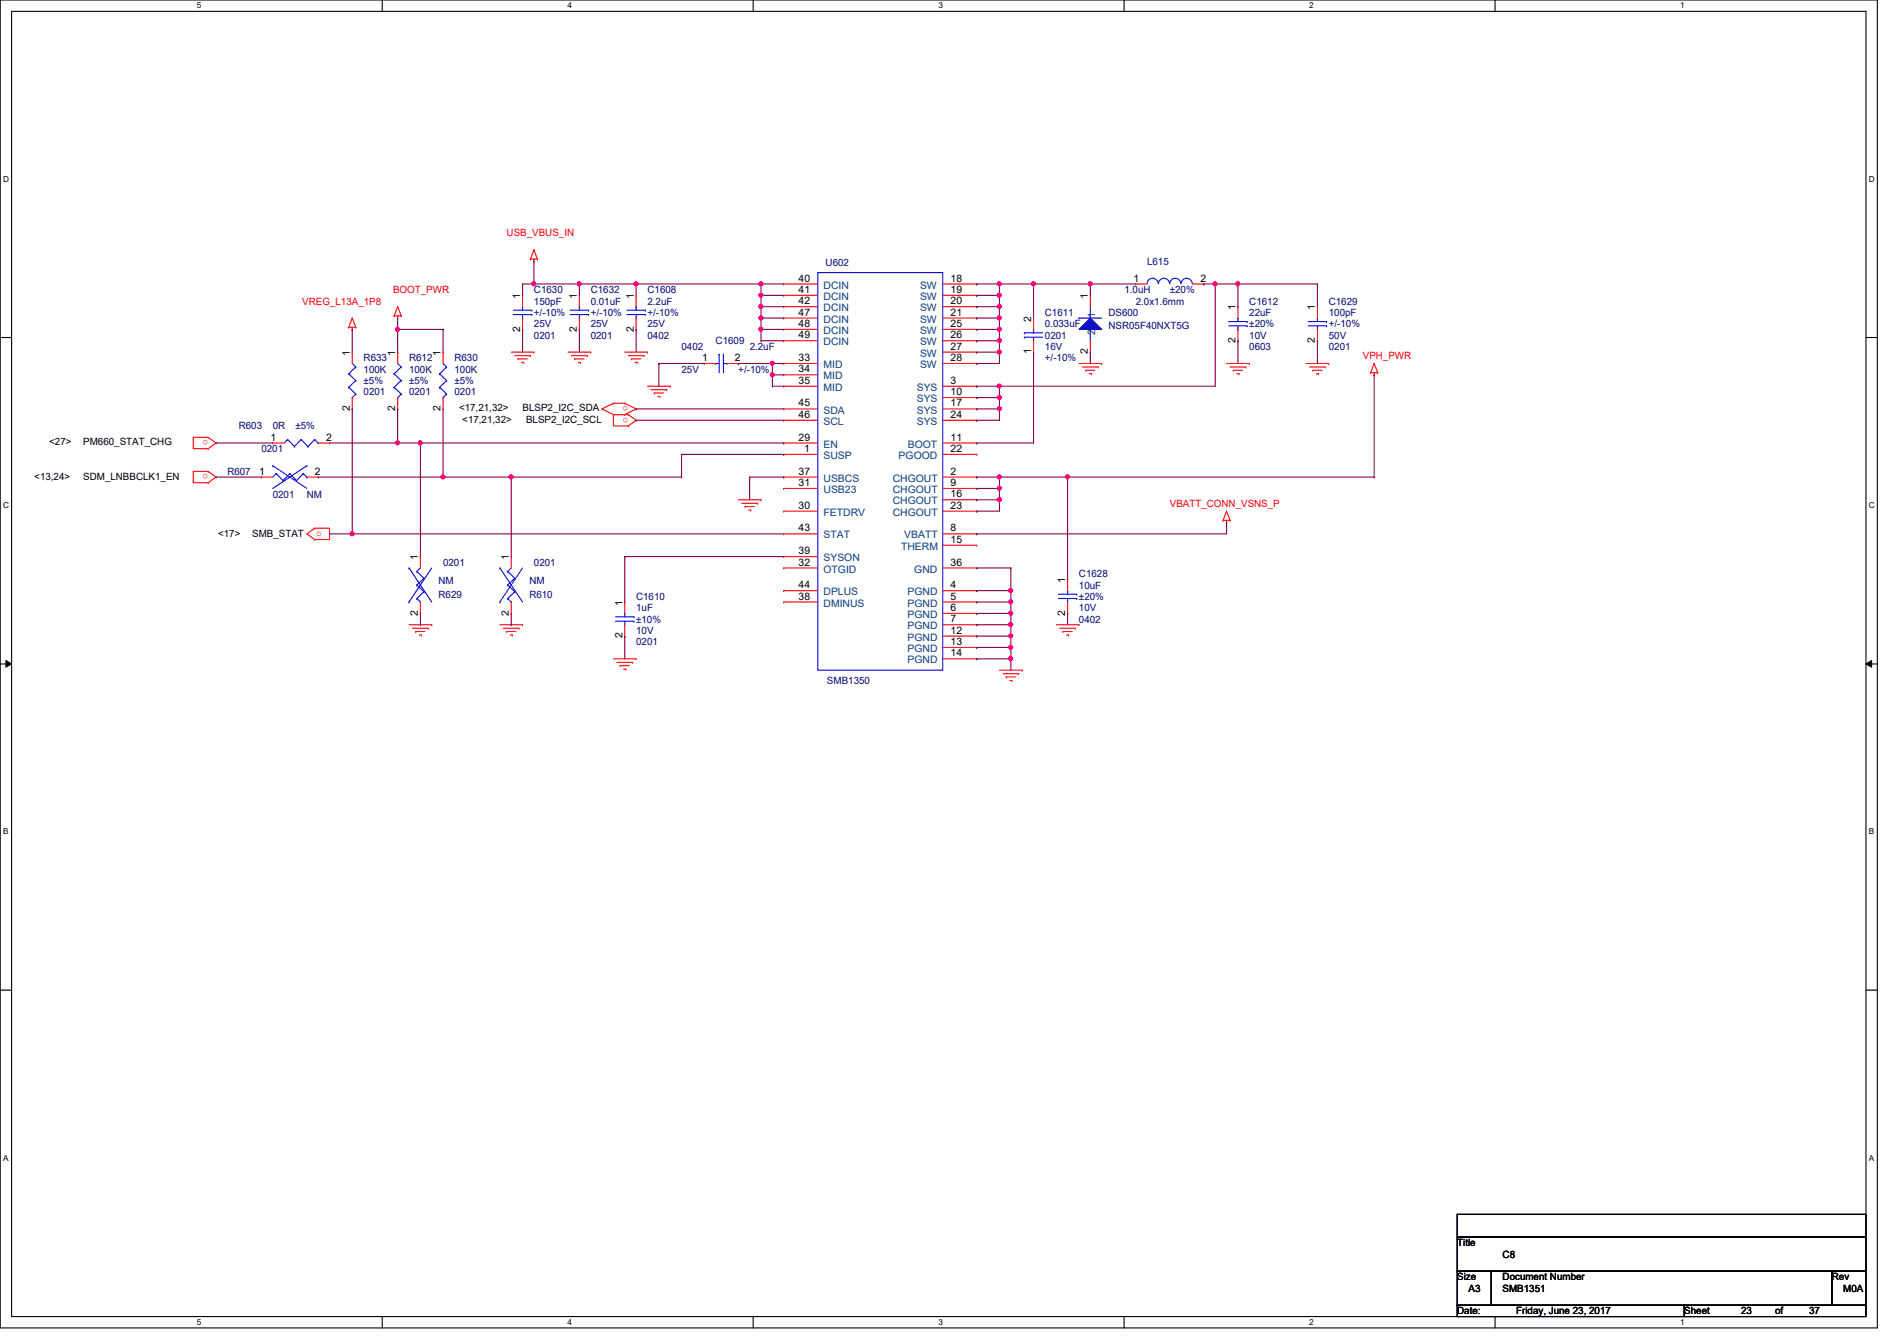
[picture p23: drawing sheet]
<svg xmlns="http://www.w3.org/2000/svg" width="297mm" height="210mm" viewBox="0 0 297 210" stroke-linecap="round" stroke-linejoin="round" font-family="sans-serif">
<defs><g id="words">
<g font-size="1.6" fill="#f00">
<text x="79.3" y="37">USB_VBUS_IN</text>
<text x="47.3" y="47.7">VREG_L13A_1P8</text>
<text x="61.5" y="45.9">BOOT_PWR</text>
<text x="213.4" y="56.2">VPH_PWR</text>
<text x="98.4" y="65.4" transform="rotate(180 98.4 65.4)">o</text>
<text x="98.4" y="63.6" transform="rotate(180 98.4 63.6)">o</text>
<text x="32.6" y="68.9" transform="rotate(180 32.6 68.9)">o</text>
<text x="32.6" y="74.3" transform="rotate(180 32.6 74.3)">o</text>
<text x="49.5" y="83.9">o</text>
<text x="183.2" y="79.3">VBATT_CONN_VSNS_P</text>
</g>
<g font-size="1.6" fill="#000080">
<text x="129.3" y="41.6">U602</text>
<text x="179.6" y="41.4">L615</text>
<text x="83.6" y="45.9">C1630</text>
<text x="83.6" y="47.7">150pF</text>
<text x="92.5" y="45.9">C1632</text>
<text x="92.5" y="47.7">0.01uF</text>
<text x="101.4" y="45.9">C1608</text>
<text x="101.4" y="47.7">2.2uF</text>
<text x="176.1" y="45.9">1.0uH</text>
<text x="177.8" y="47.7">2.0x1.6mm</text>
<text x="183.2" y="45.9">±20%</text>
<text x="195.6" y="47.7">C1612</text>
<text x="208.1" y="47.7">C1629</text>
<text x="83.6" y="53">0201</text>
<text x="83.6" y="51.2">25V</text>
<text x="83.6" y="49.4">+/-10%</text>
<text x="92.5" y="53">0201</text>
<text x="92.5" y="51.2">25V</text>
<text x="92.5" y="49.4">+/-10%</text>
<text x="101.4" y="53">0402</text>
<text x="101.4" y="51.2">25V</text>
<text x="101.4" y="49.4">+/-10%</text>
<text x="112.1" y="53.9">C1609</text>
<text x="163.6" y="49.4">C1611</text>
<text x="163.6" y="51.2">0.033uF</text>
<text x="163.6" y="53">0201</text>
<text x="173.6" y="49.4">DS600</text>
<text x="173.6" y="51.6">NSR05F40NXT5G</text>
<text x="195.6" y="49.4">22uF</text>
<text x="195.6" y="53">10V</text>
<text x="195.6" y="51.2">±20%</text>
<text x="208.1" y="49.4">100pF</text>
<text x="208.1" y="53">50V</text>
<text x="208.1" y="51.2">+/-10%</text>
<text x="56.9" y="56.6">R633</text>
<text x="56.9" y="58.3">100K</text>
<text x="64" y="56.6">R612</text>
<text x="64" y="58.3">100K</text>
<text x="71.2" y="56.6">R630</text>
<text x="71.2" y="58.3">100K</text>
<text x="106.7" y="54.8">0402</text>
<text x="106.7" y="58.3">25V</text>
<text x="115.6" y="58.3">+/-10%</text>
<text x="117.4" y="54.8">2.2uF</text>
<text x="163.6" y="54.8">16V</text>
<text x="163.6" y="56.6">+/-10%</text>
<text x="195.6" y="54.8">0603</text>
<text x="208.1" y="54.8">0201</text>
<text x="56.9" y="60.1">±5%</text>
<text x="56.9" y="61.9">0201</text>
<text x="64" y="60.1">±5%</text>
<text x="64" y="61.9">0201</text>
<text x="71.2" y="60.1">±5%</text>
<text x="71.2" y="61.9">0201</text>
<text x="37.4" y="67.2">R603</text>
<text x="40.9" y="70.8">0201</text>
<text x="42.7" y="67.2">0R</text>
<text x="46.3" y="67.2">±5%</text>
<text x="35.6" y="74.3">R607</text>
<text x="42.7" y="77.9">0201</text>
<text x="48" y="77.9">NM</text>
<text x="69.4" y="88.6">0201</text>
<text x="83.6" y="88.6">0201</text>
<text x="68.7" y="93.6">R629</text>
<text x="68.7" y="91.4">NM</text>
<text x="82.9" y="93.6">R610</text>
<text x="82.9" y="91.4">NM</text>
<text x="99.6" y="93.9">C1610</text>
<text x="99.6" y="95.7">1uF</text>
<text x="168.9" y="90.3">C1628</text>
<text x="168.9" y="92.1">10uF</text>
<text x="168.9" y="95.7">10V</text>
<text x="168.9" y="93.9">±20%</text>
<text x="99.6" y="101">0201</text>
<text x="99.6" y="99.2">10V</text>
<text x="99.6" y="97.5">±10%</text>
<text x="168.9" y="97.5">0402</text>
<text x="129.5" y="107.1">SMB1350</text>
</g>
<g font-size="1.6">
<text x="81.4" y="46.8" transform="rotate(-90 81.4 46.8)">1</text>
<text x="90.3" y="46.8" transform="rotate(-90 90.3 46.8)">1</text>
<text x="99.2" y="46.8" transform="rotate(-90 99.2 46.8)">1</text>
<text x="125" y="44.1">40</text>
<text x="125" y="45.8">41</text>
<text x="125" y="47.6">42</text>
<text x="148.8" y="44.1">18</text>
<text x="148.8" y="45.8">19</text>
<text x="148.8" y="47.6">20</text>
<text x="170.3" y="46.8" transform="rotate(-90 170.3 46.8)">1</text>
<text x="177.5" y="44.1">1</text>
<text x="188" y="44.1">2</text>
<text x="81.4" y="51.9" transform="rotate(-90 81.4 51.9)">2</text>
<text x="90.3" y="51.9" transform="rotate(-90 90.3 51.9)">2</text>
<text x="99.2" y="51.9" transform="rotate(-90 99.2 51.9)">2</text>
<text x="125" y="49.4">47</text>
<text x="125" y="51.2">48</text>
<text x="125" y="53">49</text>
<text x="148.8" y="49.4">21</text>
<text x="148.8" y="51.2">25</text>
<text x="148.8" y="53">26</text>
<text x="161.5" y="50.3" transform="rotate(-90 161.5 50.3)">2</text>
<text x="193.5" y="53.7" transform="rotate(-90 193.5 53.7)">2</text>
<text x="193.5" y="48.6" transform="rotate(-90 193.5 48.6)">1</text>
<text x="205.9" y="53.7" transform="rotate(-90 205.9 53.7)">2</text>
<text x="205.9" y="48.6" transform="rotate(-90 205.9 48.6)">1</text>
<text x="54.8" y="55.7" transform="rotate(-90 54.8 55.7)">1</text>
<text x="61.9" y="55.7" transform="rotate(-90 61.9 55.7)">1</text>
<text x="69" y="55.7" transform="rotate(-90 69 55.7)">1</text>
<text x="109.9" y="56.5">1</text>
<text x="115.1" y="56.5">2</text>
<text x="125" y="56.5">33</text>
<text x="125" y="58.3">34</text>
<text x="148.8" y="54.7">27</text>
<text x="148.8" y="56.5">28</text>
<text x="161.5" y="55.5" transform="rotate(-90 161.5 55.5)">1</text>
<text x="170.3" y="55.5" transform="rotate(-90 170.3 55.5)">2</text>
<text x="54.8" y="64.3" transform="rotate(-90 54.8 64.3)">2</text>
<text x="61.9" y="64.3" transform="rotate(-90 61.9 64.3)">2</text>
<text x="69" y="64.3" transform="rotate(-90 69 64.3)">2</text>
<text x="71.9" y="64.4">&lt;17,21,32&gt;</text>
<text x="81.8" y="64.4">BLSP2_I2C_SDA</text>
<text x="125" y="60.1">35</text>
<text x="125" y="63.6">45</text>
<text x="125" y="65.4">46</text>
<text x="148.8" y="60.1">3</text>
<text x="148.8" y="61.8">10</text>
<text x="148.8" y="63.6">17</text>
<text x="148.8" y="65.4">24</text>
<text x="7.7" y="69.7">&lt;27&gt;</text>
<text x="13" y="69.7">PM660_STAT_CHG</text>
<text x="42.4" y="69">1</text>
<text x="51.1" y="69">2</text>
<text x="72.4" y="66.2">&lt;17,21,32&gt;</text>
<text x="82.4" y="66.2">BLSP2_I2C_SCL</text>
<text x="125" y="69">29</text>
<text x="125.9" y="70.7">1</text>
<text x="148.8" y="69">11</text>
<text x="148.8" y="70.7">22</text>
<text x="5.4" y="75.1">&lt;13,24&gt;</text>
<text x="13" y="75.1">SDM_LNBBCLK1_EN</text>
<text x="40.6" y="74.3">1</text>
<text x="49.3" y="74.3">2</text>
<text x="125" y="74.3">37</text>
<text x="125" y="76.1">31</text>
<text x="148.8" y="74.3">2</text>
<text x="148.8" y="76.1">9</text>
<text x="148.8" y="77.9">16</text>
<text x="125" y="79.6">30</text>
<text x="125" y="83.2">43</text>
<text x="148.8" y="79.6">23</text>
<text x="148.8" y="83.2">8</text>
<text x="34.2" y="84.1">&lt;17&gt;</text>
<text x="39.5" y="84.1">SMB_STAT</text>
<text x="65.4" y="87.7" transform="rotate(-90 65.4 87.7)">1</text>
<text x="79.7" y="87.7" transform="rotate(-90 79.7 87.7)">1</text>
<text x="125" y="86.7">39</text>
<text x="125" y="88.5">32</text>
<text x="148.8" y="85">15</text>
<text x="148.8" y="88.5">36</text>
<text x="97.4" y="94.8" transform="rotate(-90 97.4 94.8)">1</text>
<text x="125" y="92.1">44</text>
<text x="125" y="93.9">38</text>
<text x="148.8" y="92.1">4</text>
<text x="148.8" y="93.9">5</text>
<text x="148.8" y="95.6">6</text>
<text x="166.8" y="91.2" transform="rotate(-90 166.8 91.2)">1</text>
<text x="65.4" y="96.4" transform="rotate(-90 65.4 96.4)">2</text>
<text x="79.7" y="96.4" transform="rotate(-90 79.7 96.4)">2</text>
<text x="97.4" y="99.9" transform="rotate(-90 97.4 99.9)">2</text>
<text x="148.8" y="97.4">7</text>
<text x="148.8" y="99.2">12</text>
<text x="148.8" y="101">13</text>
<text x="166.8" y="96.4" transform="rotate(-90 166.8 96.4)">2</text>
<text x="148.8" y="102.7">14</text>
<text x="228.2" y="195.1">Title</text>
<text x="235.3" y="196.8">C8</text>
<text x="228.2" y="200.4">Size</text>
<text x="230" y="202.2">A3</text>
<text x="235.3" y="200.4">Document Number</text>
<text x="235.3" y="202.2">SMB1351</text>
<text x="286.8" y="200.4">Rev</text>
<text x="288.6" y="202.2">M0A</text>
<text x="228.2" y="205.7">Date:</text>
<text x="237.4" y="205.7">Friday, June 23, 2017</text>
<text x="263.7" y="205.7">Sheet</text>
<text x="272.6" y="205.7">23</text>
<text x="278" y="205.7">of</text>
<text x="283.3" y="205.7">37</text>
</g>
<g font-size="1.6" fill="#004080">
<text x="128.9" y="45.2">DCIN</text>
<text x="128.9" y="46.9">DCIN</text>
<text x="144.1" y="45.2">SW</text>
<text x="144.1" y="46.9">SW</text>
<text x="128.9" y="48.7">DCIN</text>
<text x="128.9" y="50.5">DCIN</text>
<text x="128.9" y="52.3">DCIN</text>
<text x="144.1" y="48.7">SW</text>
<text x="144.1" y="50.5">SW</text>
<text x="144.1" y="52.3">SW</text>
<text x="171.5" y="52.5" transform="rotate(-90 171.5 52.5)">2</text>
<text x="171.5" y="49.8" transform="rotate(-90 171.5 49.8)">1</text>
<text x="128.9" y="54.1">DCIN</text>
<text x="128.9" y="57.6">MID</text>
<text x="128.9" y="59.4">MID</text>
<text x="144.1" y="54.1">SW</text>
<text x="144.1" y="55.8">SW</text>
<text x="144.1" y="57.6">SW</text>
<text x="128.9" y="61.2">MID</text>
<text x="128.9" y="64.7">SDA</text>
<text x="143.5" y="61.2">SYS</text>
<text x="143.5" y="62.9">SYS</text>
<text x="143.5" y="64.7">SYS</text>
<text x="128.9" y="66.5">SCL</text>
<text x="128.9" y="70.1">EN</text>
<text x="128.9" y="71.8">SUSP</text>
<text x="140.7" y="71.8">PGOOD</text>
<text x="142.2" y="70.1">BOOT</text>
<text x="143.5" y="66.5">SYS</text>
<text x="128.9" y="75.4">USBCS</text>
<text x="128.9" y="77.2">USB23</text>
<text x="139.8" y="75.4">CHGOUT</text>
<text x="139.8" y="77.2">CHGOUT</text>
<text x="128.9" y="80.7">FETDRV</text>
<text x="139.8" y="79">CHGOUT</text>
<text x="139.8" y="80.7">CHGOUT</text>
<text x="128.9" y="84.3">STAT</text>
<text x="128.9" y="87.8">SYSON</text>
<text x="128.9" y="89.6">OTGID</text>
<text x="141.1" y="86.1">THERM</text>
<text x="141.6" y="84.3">VBATT</text>
<text x="143.2" y="89.6">GND</text>
<text x="128.9" y="93.2">DPLUS</text>
<text x="128.9" y="95">DMINUS</text>
<text x="142.1" y="93.2">PGND</text>
<text x="142.1" y="95">PGND</text>
<text x="142.1" y="96.7">PGND</text>
<text x="142.1" y="98.5">PGND</text>
<text x="142.1" y="100.3">PGND</text>
<text x="142.1" y="102.1">PGND</text>
<text x="142.1" y="103.8">PGND</text>
</g>
<g font-size="1.3">
<text x="30.8" y="1.3">5</text>
<text x="88.9" y="1.3">4</text>
<text x="146.9" y="1.3">3</text>
<text x="205" y="1.3">2</text>
<text x="263.1" y="1.3">1</text>
<text x=".5" y="28.4">D</text>
<text x="292.6" y="28.4">D</text>
<text x=".5" y="79.5">C</text>
<text x="292.6" y="79.5">C</text>
<text x=".5" y="130.6">B</text>
<text x="292.6" y="130.6">B</text>
<text x=".5" y="181.7">A</text>
<text x="292.6" y="181.7">A</text>
<text x="30.8" y="207.4">5</text>
<text x="88.9" y="207.4">4</text>
<text x="146.9" y="207.4">3</text>
<text x="205" y="207.4">2</text>
<text x="263.1" y="207.4">1</text>
</g>
</g></defs>
<path d="M0 0h294v207.9h-294zM1.8 1.8h290.4v204.3h-290.4z" fill="none" stroke="#000" stroke-width=".17"/>
<g fill="#fff">
<path d="M30.8 .2h.7v1.4h-.7z"/>
<path d="M30.8 206.2h.7v1.4h-.7z"/>
</g>
<path d="M59.9 0v1.8M59.9 206.1v1.8" fill="none" stroke="#000" stroke-width=".17"/>
<g fill="#fff">
<path d="M88.9 .2h.6v1.4h-.6z"/>
<path d="M88.9 206.2h.6v1.4h-.6z"/>
</g>
<path d="M117.9 0v1.8M117.9 206.1v1.8" fill="none" stroke="#000" stroke-width=".17"/>
<g fill="#fff">
<path d="M146.9 .2h.7v1.4h-.7z"/>
<path d="M146.9 206.2h.7v1.4h-.7z"/>
</g>
<path d="M176 0v1.8M176 206.1v1.8" fill="none" stroke="#000" stroke-width=".17"/>
<g fill="#fff">
<path d="M205 .2h.7v1.4h-.7z"/>
<path d="M205 206.2h.7v1.4h-.7z"/>
</g>
<path d="M234.1 0v1.8M234.1 206.1v1.8" fill="none" stroke="#000" stroke-width=".17"/>
<g fill="#fff">
<path d="M263.1 .2h.7v1.4h-.7z"/>
<path d="M263.1 206.2h.7v1.4h-.7z"/>
<path d="M.5 27.3h.9v1.4h-.9z"/>
<path d="M292.6 27.3h.9v1.4h-.9z"/>
<path d="M.5 78.4h.9v1.4h-.9z"/>
<path d="M292.6 78.4h.9v1.4h-.9z"/>
</g>
<path d="M0 52.8h1.8M292.2 52.8h1.8" fill="none" stroke="#000" stroke-width=".17"/>
<g fill="#fff">
<path d="M.5 129.5h.8v1.4h-.8z"/>
<path d="M292.6 129.5h.9v1.4h-.9z"/>
</g>
<path d="M0 103.9h1.8M292.2 103.9h1.8" fill="none" stroke="#000" stroke-width=".17"/>
<path d="M.9 103.4l.9 .5-.9 .5zM292.2 103.9l.9-.5v1z" fill="#000"/>
<path d="M.9 103.4l.9 .5-.9 .5zM292.2 103.9l.9-.5v1z" fill="none" stroke="#000" stroke-width=".16"/>
<g fill="#fff">
<path d="M.5 180.5h.8v1.4h-.8z"/>
<path d="M292.6 180.5h.9v1.4h-.9z"/>
</g>
<path d="M0 155h1.8M292.2 155h1.8M228.2 190.1h64v3.5h-64zM228.2 193.6h64v5.4h-64zM228.2 199h5.3v5.3h-5.3zM233.5 199h53.3v5.3h-53.3zM286.8 199h5.4v5.3h-5.4zM228.2 204.3h35.5v1.8h-35.5zM263.7 204.3h28.5v1.8h-28.5z" fill="none" stroke="#000" stroke-width=".17"/>
<g fill="none" stroke="#f00" stroke-width=".17">
<path d="M83.6 39.1h.1M83.6 39.1l.6 1.5M83.6 39.1l-.5 1.5M54.6 51.2h.1M54.6 51.2h1.1M55.2 51.6h.1M55.2 49.8h.1M55.2 51.2v.4M55.2 49.8l.5 1.4M55.2 49.8l-.6 1.4M55.7 51.2h.1M61.7 49.4h.1"/>
<path d="M61.7 49.4h1.1M62.3 49.8h.1M62.3 48h.1M62.3 55.1h.1M62.3 49.4v.4M62.3 55.1v1.8M62.3 48l.5 1.4M62.3 48l-.6 1.4M62.8 49.4h.1M69.4 55.1h.1M69.4 55.1v1.8M80 55.1h3.6"/>
<path d="M80.6 55.7h2.5M81.1 56.2h.1M81.1 56.2h1.4M81.7 56.7h.3M82 56.7h.1M83.1 40.6h.1M83.1 55.7h.1M83.1 40.6h1.1M83.6 40.9h.1M83.6 55.1h.1M83.6 40.6v.3M84.2 40.6h.1"/>
<path d="M88.9 55.1h3.6M89.5 55.7h2.4M90 56.2h.1M90 56.2h1.4M90.5 56.7h.4M90.9 56.7h.1M91.9 55.7h.1M92.5 55.1h.1M97.8 55.1h3.6M98.4 55.7h2.4M98.9 56.2h.1M98.9 56.2h1.4"/>
<path d="M99.4 56.7h.4M99.8 56.7h.1M100.8 55.7h.1M101.4 55.1h.1M161.8 55.1h.1M161.8 49.8h.1M161.8 49.8v1.8M161.8 53.3v1.8M168.9 56.9h3.6M169.5 57.4h2.5M170 58h.1M170 58h1.4"/>
<path d="M170.6 58.5h.3M170.9 58.5h.1M172 57.4h.1M172.5 56.9h.1M177.8 44.4h.1M177.8 44.4h1.8M186.7 44.4h1.8M188.5 44.4h.1M192.1 56.9h3.5M192.6 57.4h2.5M193.1 58h.1M193.1 58h1.5"/>
<path d="M193.7 58.5h.3M194 58.5h.1M195.1 57.4h.1M195.6 56.9h.1M204.5 56.9h3.6M205.1 57.4h2.4M205.6 58h.1M205.6 58h1.4M206.1 58.5h.4M206.5 58.5h.1M207.5 57.4h.1M208.1 56.9h.1"/>
<path d="M214.6 58.3h.1M214.6 58.3h1.1M215.2 58.7h.1M215.2 56.9h.1M215.2 58.3v.4M215.2 56.9l-.6 1.4M215.2 56.9l.5 1.4M215.7 58.3h.1M32.6 75.6h.1M32.6 73.8h.1M32.6 73.8h-2.3v1.8h2.3M32.6 70.2h.1"/>
<path d="M32.6 68.5h.1M32.6 68.5h-2.3v1.7h2.3M32.6 73.8l1.2 .9-1.2 .9M32.6 68.5l1.2 .8-1.2 .9M62.3 64h.1M62.3 62.2v1.8M69.4 64h.1M69.4 62.2v1.8M94.3 64h.1M94.3 64l1.8 .9M96.1 64.9h.1M96.1 63.1h.1"/>
<path d="M96.1 64.9h1.7M96.1 63.1l-1.8 .9M96.1 63.1h1.7M97.8 64.9h.1M97.8 63.1h.1M97.8 63.1l1.8 .9M98.4 66.7h.1M98.4 64.9h.1M98.4 64.9h-2.3v1.8h2.3M98.4 64.9l1.2 .9-1.2 .9M99.6 64h.1M99.6 64l-1.8 .9"/>
<path d="M101.4 60.5h3.5M101.9 61h2.5M102.4 61.5h.1M102.4 61.5h1.5M103 62.1h.3M103.3 62.1h.1M104.4 61h.1M104.9 60.5h.1M115.6 78.2h3.6M116.2 78.8h2.4M116.7 79.3h.1M116.7 79.3h1.4"/>
<path d="M117.2 79.8h.4M117.6 79.8h.1M118.6 78.8h.1M119.2 78.2h.1M49.3 82.7h.1M49.3 84.5h.1M49.3 82.7h2.3v1.8h-2.3M49.3 82.7l-1.3 .9 1.3 .9M64 97.8h3.6M64.6 98.3h2.5M65.1 98.8h.1M65.1 98.8h1.4"/>
<path d="M65.7 99.4h.3M65.8 87.1h.1M65.8 96h.1M65.8 87.1v1.8M65.8 94.2v1.8M66 99.4h.1M67.1 98.3h.1M67.6 97.8h.1M78.3 97.8h3.5M78.8 98.3h2.5M79.3 98.8h.1M79.3 98.8h1.5"/>
<path d="M79.9 99.4h.3M80 87.1h.1M80 96h.1M80 87.1v1.8M80 94.2v1.8M80.2 99.4h.1M81.3 98.3h.1M81.8 97.8h.1M165.4 97.8h3.5M165.9 98.3h2.5M166.5 98.8h.1M166.5 98.8h1.4"/>
<path d="M167 99.4h.3M167.2 90.7h.1M167.2 96h.1M167.2 90.7v1.8M167.2 94.2v1.8M167.3 99.4h.1M168.4 98.3h.1M168.9 97.8h.1M191.5 81.4h.1M191.5 81.4h1.1M192.1 81.8h.1M192.1 80h.1"/>
<path d="M192.1 81.4v.4M192.1 80l-.6 1.4M192.1 80l.5 1.4M192.6 81.4h.1M96.1 103.1h3.5M96.6 103.7h2.5M97.1 104.2h.1M97.1 104.2h1.4M97.7 104.7h.3M98 104.7h.1M99.1 103.7h.1M99.6 103.1h.1"/>
<path d="M156.5 104.9h3.6M157.1 105.5h2.4M157.6 106h.1M157.6 106h1.4M158.1 106.5h.4M158.5 106.5h.1M159.5 105.5h.1M160.1 104.9h.1"/>
</g>
<g fill="none" stroke="#00f" stroke-width=".17">
<path d="M61.7 58.5h.1M61.7 58.5l1.1 1.1M62.3 56.9l.5 .5M62.8 57.4h.1M62.8 59.6h.1M62.8 57.4l-1.1 1.1M62.8 59.6l-1.1 1M68.8 58.5h.1M68.8 58.5l1.1 1.1M69.4 56.9l.5 .5M69.9 57.4h.1M69.9 59.6h.1"/>
<path d="M69.9 57.4l-1.1 1.1M69.9 59.6l-1.1 1M160.4 52.8h.1M160.4 52.1h.1M160.4 52.8h2.9M160.4 52.1h2.9M161.8 53.3h.1M161.8 51.6h.1M161.8 51.6v.5M161.8 52.8v.5M179.6 44.4a.87 .87 0 0 1 .9-.8 .87 .87 0 0 1 .9 .8M181.4 44.4a.87 .87 0 0 1 .9-.8 .87 .87 0 0 1 .8 .8"/>
<path d="M183.2 44.4a.87 .87 0 0 1 .8-.8 .87 .87 0 0 1 .9 .8M185 44.4a.87 .87 0 0 1 .8-.8 .87 .87 0 0 1 .9 .8M61.7 60.6h.1M61.7 60.6l1.1 1.1M62.3 62.2h.1M62.8 61.7h.1M62.8 61.7l-.5 .5M68.8 60.6h.1M68.8 60.6l1.1 1.1M69.4 62.2h.1M69.9 61.7h.1M69.9 61.7l-.5 .5"/>
<path d="M64 88.9h.1M64 94.2h.1M64 88.9l3.6 5.3M65.3 89.5h.1M65.3 91.6h.1M65.3 93.7h.1M65.3 89.5l1.1 1M65.3 91.6l1.1 1M65.3 93.7l.5 .5M65.8 94.2h.1M65.8 88.9l-.5 .6M66.4 90.5h.1"/>
<path d="M66.4 92.6h.1M66.4 90.5l-1.1 1.1M66.4 92.6l-1.1 1.1M67.6 88.9l-3.6 5.3M78.3 88.9h.1M78.3 94.2h.1M78.3 88.9l3.5 5.3M79.5 89.5h.1M79.5 91.6h.1M79.5 93.7h.1M79.5 89.5l1.1 1M79.5 91.6l1.1 1"/>
<path d="M79.5 93.7l.5 .5M80 94.2h.1M80 88.9l-.5 .6M80.6 90.5h.1M80.6 92.6h.1M80.6 90.5l-1.1 1.1M80.6 92.6l-1.1 1.1M81.8 88.9l-3.5 5.3M165.7 93h2.9M165.7 93.7h2.9M167.2 92.5h.1M167.2 94.2h.1"/>
<path d="M167.2 92.5v.5M167.2 93.7v.5M168.6 93h.1M168.6 93.7h.1"/>
</g>
<path d="M170.7 49.8l1.8 1.8h-3.6z" fill="#00f"/>
<g fill="none" stroke="#00f" stroke-width=".17">
<path d="M54.6 58.5h.1M54.6 58.5l1.1 1.1M55.2 56.9l.5 .5M55.7 57.4h.1M55.7 59.6h.1M55.7 57.4l-1.1 1.1M55.7 59.6l-1.1 1M80.4 48.6h2.9M80.4 49.2h2.9M81.8 48h.1M81.8 49.8h.1M81.8 48v.6"/>
<path d="M81.8 49.2v.6M83.3 48.6h.1M83.3 49.2h.1M89.3 48.6h2.9M89.3 49.2h2.9M90.7 48h.1M90.7 49.8h.1M90.7 48v.6M90.7 49.2v.6M92.2 48.6h.1M92.2 49.2h.1M98.2 48.6h2.8"/>
<path d="M98.2 49.2h2.8M99.6 48h.1M99.6 49.8h.1M99.6 48v.6M99.6 49.2v.6M101 48.6h.1M101 49.2h.1M112.1 56.9h.1M112.1 56.9h.5M112.6 55.5h.1M112.6 55.5v2.8M113.3 55.5h.1"/>
<path d="M113.3 55.5v2.8M113.3 56.9h.5M113.8 56.9h.1M128.1 42.7h19.5v62.2h-19.5zM168.9 49.8h.1M168.9 49.8h3.6M170.7 49.8l1.8 1.8h-3.6zM170.7 53.3h.1M170.7 49.8h.1M170.7 48v1.8M170.7 51.6v1.7M192.4 50.3h2.9"/>
<path d="M192.4 51h2.9M193.8 49.8h.1M193.8 51.6h.1M193.8 49.8v.5M193.8 51v.6M195.3 50.3h.1M195.3 51h.1M204.8 50.3h2.9M204.8 51h2.9M206.3 49.8h.1M206.3 51.6h.1M206.3 49.8v.5"/>
<path d="M206.3 51v.6M207.7 50.3h.1M207.7 51h.1M42.7 72.9h.1M42.7 72.9l5.3 3.6M43.3 74.1h.1M43.3 74.1l-.6 .6M43.3 74.1l1 1.1M44.3 75.2h.1M45 68.8h.1M45 68.8l-.5 .5M45 68.8l1.1 1.1"/>
<path d="M45.4 74.1h.1M45.4 74.1l-1.1 1.1M45.4 74.1l1 1.1M46.1 69.9h.1M46.4 75.2h.1M47.2 68.8h.1M47.2 68.8l-1.1 1.1M47.2 68.8l1 1.1M47.5 74.1h.1M47.5 74.1l-1.1 1.1M47.5 74.1l.5 .6M48 74.7h.1"/>
<path d="M48 72.9h.1M48 72.9l-5.3 3.6M48.2 69.9h.1M49.3 68.8h.1M49.3 68.8l-1.1 1.1M49.3 68.8l.5 .5M49.8 69.3h.1M54.6 60.6h.1M54.6 60.6l1.1 1.1M55.2 62.2h.1M55.7 61.7h.1M55.7 61.7l-.5 .5"/>
<path d="M96.4 96.6h2.9M96.4 97.2h2.9M97.8 96h.1M97.8 97.8h.1M97.8 96v.6M97.8 97.2v.6M99.3 96.6h.1M99.3 97.2h.1"/>
</g>
<g fill="none" stroke="#f00" stroke-width=".17">
<path d="M55.2 55.1h.1M55.2 55.1v1.8M81.8 46.2h.1M81.8 51.6h.1M81.8 46.2v1.8M81.8 49.8v1.8M90.7 46.2h.1M90.7 51.6h.1M90.7 46.2v1.8M90.7 49.8v1.8M99.6 46.2h.1M99.6 51.6h.1"/>
<path d="M99.6 46.2v1.8M99.6 49.8v1.8M110.3 56.9h.1M110.3 56.9h1.8M113.8 56.9h1.8M115.6 56.9h.1M122.7 44.4h.1M122.7 46.2h.1M122.7 48h.1M122.7 49.8h.1M122.7 51.6h.1M122.7 53.3h.1"/>
<path d="M122.7 56.9h.1M122.7 58.7h.1M122.7 44.4h5.4M122.7 46.2h5.4M122.7 48h5.4M122.7 49.8h5.4M122.7 51.6h5.4M122.7 53.3h5.4M122.7 56.9h5.4M122.7 58.7h5.4M147.6 44.4h5.3M147.6 46.2h5.3"/>
<path d="M147.6 48h5.3M147.6 49.8h5.3M147.6 51.6h5.3M147.6 53.3h5.3M147.6 56.9h5.3M147.6 55.1h5.3M152.9 44.4h.1M152.9 46.2h.1M152.9 48h.1M152.9 49.8h.1M152.9 51.6h.1M152.9 53.3h.1"/>
<path d="M152.9 55.1h.1M152.9 56.9h.1M170.7 46.2h.1M170.7 55.1h.1M170.7 46.2v1.8M170.7 53.3v1.8M193.8 48h.1M193.8 53.3h.1M193.8 48v1.8M193.8 51.6v1.7M206.3 48h.1M206.3 53.3h.1"/>
<path d="M206.3 48v1.8M206.3 51.6v1.7M40.9 74.7h.1M40.9 74.7h1.8M42.7 69.3h.1M42.7 69.3h1.8M48 74.7h1.8M49.8 74.7h.1M49.8 69.3h1.8M51.6 69.3h.1M55.2 64h.1M55.2 62.2v1.8"/>
<path d="M122.7 60.5h.1M122.7 64h.1M122.7 65.8h.1M122.7 69.3h.1M122.7 71.1h.1M122.7 74.7h.1M122.7 76.5h.1M122.7 60.5h5.4M122.7 64h5.4M122.7 65.8h5.4M122.7 69.3h5.4M122.7 71.1h5.4"/>
<path d="M122.7 74.7h5.4M122.7 76.5h5.4M147.6 60.5h5.3M147.6 64h5.3M147.6 65.8h5.3M147.6 69.3h5.3M147.6 71.1h5.3M147.6 74.7h5.3M147.6 76.5h5.3M147.6 62.2h5.3M147.6 78.2h5.3M152.9 60.5h.1"/>
<path d="M152.9 62.2h.1M152.9 64h.1M152.9 65.8h.1M152.9 69.3h.1M152.9 71.1h.1M152.9 74.7h.1M152.9 76.5h.1M152.9 78.2h.1M97.8 94.2h.1M97.8 99.6h.1M97.8 94.2v1.8M97.8 97.8v1.8"/>
<path d="M122.7 80h.1M122.7 83.6h.1M122.7 87.1h.1M122.7 88.9h.1M122.7 92.5h.1M122.7 94.2h.1M122.7 80h5.4M122.7 83.6h5.4M122.7 87.1h5.4M122.7 88.9h5.4M122.7 92.5h5.4M122.7 94.2h5.4"/>
<path d="M147.6 80h5.3M147.6 83.6h5.3M147.6 88.9h5.3M147.6 92.5h5.3M147.6 94.2h5.3M147.6 85.3h5.3M147.6 96h5.3M147.6 97.8h5.3M147.6 99.6h5.3M152.9 80h.1M152.9 83.6h.1M152.9 85.3h.1"/>
<path d="M152.9 88.9h.1M152.9 92.5h.1M152.9 94.2h.1M152.9 96h.1M152.9 97.8h.1M152.9 99.6h.1M147.6 101.3h5.3M147.6 103.1h5.3M152.9 101.3h.1M152.9 103.1h.1"/>
</g>
<path d="M152.9 88.9h.1M152.9 88.9h5.4M158.3 92.5h.1M158.3 92.5v1.7" fill="none" stroke="#800040" stroke-width=".17"/>
<circle cx="158.3" cy="94.2" r=".32" fill="#f0f"/>
<circle cx="158.3" cy="94.2" r=".32" fill="none" stroke="#f0f" stroke-width=".17"/>
<circle cx="158.3" cy="92.4" r=".32" fill="#f0f"/>
<circle cx="158.3" cy="92.4" r=".32" fill="none" stroke="#f0f" stroke-width=".17"/>
<path d="M152.9 92.5h.1M152.9 96h.1M158.3 88.9h.1M158.3 94.2h.1M158.3 88.9v3.6h-5.4M158.3 94.2v1.8h-5.4" fill="none" stroke="#800040" stroke-width=".17"/>
<circle cx="158.3" cy="96" r=".32" fill="#f0f"/>
<circle cx="158.3" cy="96" r=".32" fill="none" stroke="#f0f" stroke-width=".17"/>
<path d="M152.9 94.2h.1M152.9 97.8h.1M152.9 94.2h5.4M152.9 97.8h5.4M158.3 97.8h.1M158.3 96h.1M158.3 96v3.6" fill="none" stroke="#800040" stroke-width=".17"/>
<circle cx="158.3" cy="97.8" r=".32" fill="#f0f"/>
<circle cx="158.3" cy="97.8" r=".32" fill="none" stroke="#f0f" stroke-width=".17"/>
<path d="M158.3 99.6h.1M158.3 99.6v1.7" fill="none" stroke="#800040" stroke-width=".17"/>
<circle cx="158.3" cy="99.5" r=".32" fill="#f0f"/>
<circle cx="158.3" cy="99.5" r=".32" fill="none" stroke="#f0f" stroke-width=".17"/>
<path d="M152.9 99.6h.1M152.9 99.6h5.4M152.9 101.3h.1M152.9 101.3h5.4M158.3 101.3h.1M158.3 101.3v1.8" fill="none" stroke="#800040" stroke-width=".17"/>
<circle cx="158.3" cy="103.1" r=".32" fill="#f0f"/>
<circle cx="158.3" cy="103.1" r=".32" fill="none" stroke="#f0f" stroke-width=".17"/>
<circle cx="158.3" cy="101.3" r=".32" fill="#f0f"/>
<circle cx="158.3" cy="101.3" r=".32" fill="none" stroke="#f0f" stroke-width=".17"/>
<path d="M99.6 51.6h.1M99.6 44.4h.1M99.6 44.4v1.8M99.6 51.6v3.5M99.6 44.4h19.6M152.9 103.1h.1M152.9 103.1h5.4M158.3 103.1h.1M158.3 103.1v1.8" fill="none" stroke="#800040" stroke-width=".17"/>
<circle cx="119.1" cy="44.4" r=".32" fill="#f0f"/>
<circle cx="119.1" cy="44.4" r=".32" fill="none" stroke="#f0f" stroke-width=".17"/>
<circle cx="99.6" cy="44.4" r=".32" fill="#f0f"/>
<circle cx="99.6" cy="44.4" r=".32" fill="none" stroke="#f0f" stroke-width=".17"/>
<path d="M119.2 44.4h.1M119.2 44.4h3.5M119.2 44.4v1.8" fill="none" stroke="#800040" stroke-width=".17"/>
<circle cx="119.1" cy="46.2" r=".32" fill="#f0f"/>
<circle cx="119.1" cy="46.2" r=".32" fill="none" stroke="#f0f" stroke-width=".17"/>
<path d="M119.2 46.2h.1M119.2 49.8h.1M119.2 46.2h3.5M119.2 49.8h3.5" fill="none" stroke="#800040" stroke-width=".17"/>
<circle cx="119.1" cy="49.8" r=".32" fill="#f0f"/>
<circle cx="119.1" cy="49.8" r=".32" fill="none" stroke="#f0f" stroke-width=".17"/>
<path d="M119.2 46.2h.1M119.2 48h.1M119.2 46.2v3.6M119.2 48h3.5" fill="none" stroke="#800040" stroke-width=".17"/>
<circle cx="119.1" cy="48" r=".32" fill="#f0f"/>
<circle cx="119.1" cy="48" r=".32" fill="none" stroke="#f0f" stroke-width=".17"/>
<path d="M119.2 49.8h.1M119.2 49.8v1.8" fill="none" stroke="#800040" stroke-width=".17"/>
<circle cx="119.1" cy="51.5" r=".32" fill="#f0f"/>
<circle cx="119.1" cy="51.5" r=".32" fill="none" stroke="#f0f" stroke-width=".17"/>
<path d="M103.2 56.9h.1M103.2 56.9v3.6M103.2 56.9h7.1M119.2 51.6h.1M119.2 53.3h.1M119.2 51.6h3.5M119.2 51.6v1.7M119.2 53.3h3.5M120.9 56.9h.1M120.9 58.7h.1M120.9 56.9h1.8M120.9 58.7h1.8" fill="none" stroke="#800040" stroke-width=".17"/>
<circle cx="120.9" cy="58.6" r=".32" fill="#f0f"/>
<circle cx="120.9" cy="58.6" r=".32" fill="none" stroke="#f0f" stroke-width=".17"/>
<g fill="none" stroke="#800040" stroke-width=".17">
<path d="M152.9 46.2h.1M152.9 56.9h.1M152.9 56.9h3.6M156.5 44.4h.1M156.5 44.4v1.8h-3.6M99.6 65.8h.1M99.6 64h.1M99.6 65.8h23.1M99.6 64h23.1M51.6 83.6h3.6M55.2 83.6h.1M97.8 87.1h.1"/>
<path d="M97.8 87.1h24.9M97.8 87.1v7.1"/>
</g>
<circle cx="156.5" cy="44.4" r=".32" fill="#f0f"/>
<circle cx="156.5" cy="44.4" r=".32" fill="none" stroke="#f0f" stroke-width=".17"/>
<path d="M152.9 44.4h.1M152.9 44.4h3.6M156.5 46.2h.1M156.5 46.2v1.8" fill="none" stroke="#800040" stroke-width=".17"/>
<circle cx="156.5" cy="48" r=".32" fill="#f0f"/>
<circle cx="156.5" cy="48" r=".32" fill="none" stroke="#f0f" stroke-width=".17"/>
<circle cx="156.5" cy="46.2" r=".32" fill="#f0f"/>
<circle cx="156.5" cy="46.2" r=".32" fill="none" stroke="#f0f" stroke-width=".17"/>
<path d="M152.9 49.8h.1M152.9 49.8h3.6M156.5 49.8h.1M156.5 49.8v1.8" fill="none" stroke="#800040" stroke-width=".17"/>
<circle cx="156.5" cy="49.8" r=".32" fill="#f0f"/>
<circle cx="156.5" cy="49.8" r=".32" fill="none" stroke="#f0f" stroke-width=".17"/>
<path d="M152.9 48h.1M152.9 51.6h.1M152.9 48h3.6M152.9 51.6h3.6M156.5 48h.1M156.5 51.6h.1M156.5 48v1.8M156.5 51.6v1.7" fill="none" stroke="#800040" stroke-width=".17"/>
<circle cx="156.5" cy="51.5" r=".32" fill="#f0f"/>
<circle cx="156.5" cy="51.5" r=".32" fill="none" stroke="#f0f" stroke-width=".17"/>
<path d="M156.5 53.3h.1M156.5 53.3v1.8" fill="none" stroke="#800040" stroke-width=".17"/>
<circle cx="156.5" cy="55.1" r=".32" fill="#f0f"/>
<circle cx="156.5" cy="55.1" r=".32" fill="none" stroke="#f0f" stroke-width=".17"/>
<circle cx="156.5" cy="53.3" r=".32" fill="#f0f"/>
<circle cx="156.5" cy="53.3" r=".32" fill="none" stroke="#f0f" stroke-width=".17"/>
<g fill="none" stroke="#800040" stroke-width=".17">
<path d="M152.9 53.3h.1M152.9 55.1h.1M152.9 53.3h3.6M152.9 55.1h3.6M156.5 55.1h.1M156.5 55.1v1.8M152.9 65.8h.1M152.9 60.5h.1M152.9 64h.1M152.9 65.8h3.6M152.9 60.5h3.6M152.9 64h3.6"/>
<path d="M156.5 60.5h.1M156.5 60.5v1.7M192.1 81.8h.1M192.1 81.8v1.8"/>
</g>
<circle cx="156.5" cy="64" r=".32" fill="#f0f"/>
<circle cx="156.5" cy="64" r=".32" fill="none" stroke="#f0f" stroke-width=".17"/>
<path d="M156.5 62.2h.1M156.5 62.2v1.8" fill="none" stroke="#800040" stroke-width=".17"/>
<circle cx="156.5" cy="62.2" r=".32" fill="#f0f"/>
<circle cx="156.5" cy="62.2" r=".32" fill="none" stroke="#f0f" stroke-width=".17"/>
<g fill="none" stroke="#800040" stroke-width=".17">
<path d="M156.5 44.4h.1M156.5 44.4h21.3M161.8 44.4h.1M161.8 55.1h.1M161.8 44.4v5.4M161.8 55.1v14.2h-8.9M170.7 55.1h.1M170.7 44.4h.1M170.7 44.4v1.8M170.7 55.1v1.8M152.9 62.2h.1M152.9 69.3h.1"/>
<path d="M152.9 62.2h3.6M156.5 64h.1M156.5 64v1.8"/>
</g>
<circle cx="170.7" cy="44.4" r=".32" fill="#f0f"/>
<circle cx="170.7" cy="44.4" r=".32" fill="none" stroke="#f0f" stroke-width=".17"/>
<circle cx="161.8" cy="44.4" r=".32" fill="#f0f"/>
<circle cx="161.8" cy="44.4" r=".32" fill="none" stroke="#f0f" stroke-width=".17"/>
<path d="M188.5 44.4h.1M188.5 44.4h5.3M190.3 44.4h.1M190.3 44.4v16.1M193.8 44.4h.1M193.8 53.3h.1M193.8 44.4v3.6M193.8 53.3v3.6" fill="none" stroke="#800040" stroke-width=".17"/>
<circle cx="190.3" cy="44.4" r=".32" fill="#f0f"/>
<circle cx="190.3" cy="44.4" r=".32" fill="none" stroke="#f0f" stroke-width=".17"/>
<path d="M156.5 60.5h.1M156.5 60.5h33.8" fill="none" stroke="#800040" stroke-width=".17"/>
<circle cx="156.5" cy="60.4" r=".32" fill="#f0f"/>
<circle cx="156.5" cy="60.4" r=".32" fill="none" stroke="#f0f" stroke-width=".17"/>
<path d="M152.9 74.7h.1M152.9 78.2h.1M152.9 76.5h.1M152.9 74.7h3.6M152.9 76.5h3.6M156.5 74.7h.1M156.5 76.5h.1M156.5 74.7v3.5h-3.6M152.9 80h.1M152.9 80h3.6" fill="none" stroke="#800040" stroke-width=".17"/>
<circle cx="156.5" cy="76.4" r=".32" fill="#f0f"/>
<circle cx="156.5" cy="76.4" r=".32" fill="none" stroke="#f0f" stroke-width=".17"/>
<path d="M156.5 78.2h.1M156.5 78.2v1.8" fill="none" stroke="#800040" stroke-width=".17"/>
<circle cx="156.5" cy="78.2" r=".32" fill="#f0f"/>
<circle cx="156.5" cy="78.2" r=".32" fill="none" stroke="#f0f" stroke-width=".17"/>
<path d="M156.5 74.7h.1M156.5 74.7h10.7" fill="none" stroke="#800040" stroke-width=".17"/>
<circle cx="156.5" cy="74.6" r=".32" fill="#f0f"/>
<circle cx="156.5" cy="74.6" r=".32" fill="none" stroke="#f0f" stroke-width=".17"/>
<path d="M167.2 74.7h48M215.2 74.7h.1" fill="none" stroke="#800040" stroke-width=".17"/>
<circle cx="167.1" cy="74.6" r=".32" fill="#f0f"/>
<circle cx="167.1" cy="74.6" r=".32" fill="none" stroke="#f0f" stroke-width=".17"/>
<path d="M115.6 56.9h.1M115.6 56.9h5.3M120.9 56.9h.1M120.9 58.7h.1M120.9 56.9v3.6M120.9 60.5h.1M120.9 60.5h1.8M167.2 74.7h.1M167.2 74.7v16M152.9 83.6h.1M152.9 83.6h39.2" fill="none" stroke="#800040" stroke-width=".17"/>
<circle cx="120.9" cy="56.9" r=".32" fill="#f0f"/>
<circle cx="120.9" cy="56.9" r=".32" fill="none" stroke="#f0f" stroke-width=".17"/>
<path d="M62.3 51.6h.1M62.3 49.8v1.8M83.6 40.9h.1M83.6 40.9v3.5h7.1M90.7 44.4h.1M62.3 64h.1M62.3 64v5.3M97.8 99.6h.1M97.8 99.6v3.5M167.2 96h.1M167.2 96v1.8" fill="none" stroke="#800040" stroke-width=".17"/>
<circle cx="62.2" cy="69.3" r=".32" fill="#f0f"/>
<circle cx="62.2" cy="69.3" r=".32" fill="none" stroke="#f0f" stroke-width=".17"/>
<path d="M55.2 51.6h.1M55.2 51.6v3.5M215.2 58.7h.1M215.2 58.7v16M55.2 64h.1M55.2 64v19.6M62.3 69.3h3.5M65.8 69.3h.1M55.2 83.6h.1M55.2 83.6h67.5" fill="none" stroke="#800040" stroke-width=".17"/>
<circle cx="55.1" cy="83.5" r=".32" fill="#f0f"/>
<circle cx="55.1" cy="83.5" r=".32" fill="none" stroke="#f0f" stroke-width=".17"/>
<g fill="none" stroke="#800040" stroke-width=".17">
<path d="M33.8 69.3h.1M33.8 74.7h.1M33.8 74.7h7.1M33.8 69.3h8.9M51.6 69.3h10.7M62.3 69.3h.1M65.8 69.3h.1M65.8 69.3h56.9M65.8 69.3v17.8M117.4 74.7h.1M117.4 74.7v3.5M117.4 74.7h5.3"/>
<path d="M122.7 74.7h.1M122.7 69.3h.1M65.8 97.8h.1M65.8 96v1.8"/>
</g>
<circle cx="65.8" cy="69.3" r=".32" fill="#f0f"/>
<circle cx="65.8" cy="69.3" r=".32" fill="none" stroke="#f0f" stroke-width=".17"/>
<path d="M62.3 51.6h.1M62.3 55.1h.1M62.3 51.6h7.1M62.3 51.6v3.5M69.4 51.6h.1M69.4 51.6v3.5" fill="none" stroke="#800040" stroke-width=".17"/>
<circle cx="62.2" cy="51.5" r=".32" fill="#f0f"/>
<circle cx="62.2" cy="51.5" r=".32" fill="none" stroke="#f0f" stroke-width=".17"/>
<path d="M49.8 74.7h30.2M69.4 74.7h.1M69.4 64v10.7M80 74.7h.1M106.7 71.1h.1M106.7 71.1h16M106.7 71.1v3.6M122.7 71.1h.1" fill="none" stroke="#800040" stroke-width=".17"/>
<circle cx="69.4" cy="74.6" r=".32" fill="#f0f"/>
<circle cx="69.4" cy="74.6" r=".32" fill="none" stroke="#f0f" stroke-width=".17"/>
<circle cx="80" cy="74.6" r=".32" fill="#f0f"/>
<circle cx="80" cy="74.6" r=".32" fill="none" stroke="#f0f" stroke-width=".17"/>
<path d="M193.8 44.4h.1M193.8 44.4h12.5M206.3 53.3h.1M206.3 44.4h.1M206.3 44.4v3.6M206.3 53.3v3.6M80 74.7h.1M80 74.7v12.4M80 74.7h26.7M106.7 74.7h.1M80 97.8h.1M80 96v1.8" fill="none" stroke="#800040" stroke-width=".17"/>
<circle cx="193.8" cy="44.4" r=".32" fill="#f0f"/>
<circle cx="193.8" cy="44.4" r=".32" fill="none" stroke="#f0f" stroke-width=".17"/>
<path d="M81.8 51.6h.1M81.8 51.6v3.5M90.7 51.6h.1M90.7 44.4h.1M90.7 44.4v1.8M90.7 51.6v3.5M90.7 44.4h8.9M99.6 44.4h.1" fill="none" stroke="#800040" stroke-width=".17"/>
<circle cx="90.7" cy="44.4" r=".32" fill="#f0f"/>
<circle cx="90.7" cy="44.4" r=".32" fill="none" stroke="#f0f" stroke-width=".17"/>
<path d="M81.8 44.4h.1M81.8 44.4v1.8M81.8 44.4h1.8M83.6 44.4h.1" fill="none" stroke="#800040" stroke-width=".17"/>
<circle cx="83.6" cy="44.4" r=".32" fill="#f0f"/>
<circle cx="83.6" cy="44.4" r=".32" fill="none" stroke="#f0f" stroke-width=".17"/>
<circle cx="158.3" cy="94.2" r=".32" fill="#f0f"/>
<circle cx="158.3" cy="94.2" r=".32" fill="none" stroke="#f0f" stroke-width=".17"/>
<circle cx="158.3" cy="92.4" r=".32" fill="#f0f"/>
<circle cx="158.3" cy="92.4" r=".32" fill="none" stroke="#f0f" stroke-width=".17"/>
<circle cx="158.3" cy="96" r=".32" fill="#f0f"/>
<circle cx="158.3" cy="96" r=".32" fill="none" stroke="#f0f" stroke-width=".17"/>
<circle cx="158.3" cy="97.8" r=".32" fill="#f0f"/>
<circle cx="158.3" cy="97.8" r=".32" fill="none" stroke="#f0f" stroke-width=".17"/>
<circle cx="158.3" cy="99.5" r=".32" fill="#f0f"/>
<circle cx="158.3" cy="99.5" r=".32" fill="none" stroke="#f0f" stroke-width=".17"/>
<circle cx="158.3" cy="103.1" r=".32" fill="#f0f"/>
<circle cx="158.3" cy="103.1" r=".32" fill="none" stroke="#f0f" stroke-width=".17"/>
<circle cx="158.3" cy="101.3" r=".32" fill="#f0f"/>
<circle cx="158.3" cy="101.3" r=".32" fill="none" stroke="#f0f" stroke-width=".17"/>
<circle cx="119.1" cy="44.4" r=".32" fill="#f0f"/>
<circle cx="119.1" cy="44.4" r=".32" fill="none" stroke="#f0f" stroke-width=".17"/>
<circle cx="99.6" cy="44.4" r=".32" fill="#f0f"/>
<circle cx="99.6" cy="44.4" r=".32" fill="none" stroke="#f0f" stroke-width=".17"/>
<circle cx="119.1" cy="46.2" r=".32" fill="#f0f"/>
<circle cx="119.1" cy="46.2" r=".32" fill="none" stroke="#f0f" stroke-width=".17"/>
<circle cx="119.1" cy="49.8" r=".32" fill="#f0f"/>
<circle cx="119.1" cy="49.8" r=".32" fill="none" stroke="#f0f" stroke-width=".17"/>
<circle cx="119.1" cy="48" r=".32" fill="#f0f"/>
<circle cx="119.1" cy="48" r=".32" fill="none" stroke="#f0f" stroke-width=".17"/>
<circle cx="119.1" cy="51.5" r=".32" fill="#f0f"/>
<circle cx="119.1" cy="51.5" r=".32" fill="none" stroke="#f0f" stroke-width=".17"/>
<circle cx="120.9" cy="58.6" r=".32" fill="#f0f"/>
<circle cx="120.9" cy="58.6" r=".32" fill="none" stroke="#f0f" stroke-width=".17"/>
<circle cx="156.5" cy="44.4" r=".32" fill="#f0f"/>
<circle cx="156.5" cy="44.4" r=".32" fill="none" stroke="#f0f" stroke-width=".17"/>
<circle cx="156.5" cy="48" r=".32" fill="#f0f"/>
<circle cx="156.5" cy="48" r=".32" fill="none" stroke="#f0f" stroke-width=".17"/>
<circle cx="156.5" cy="46.2" r=".32" fill="#f0f"/>
<circle cx="156.5" cy="46.2" r=".32" fill="none" stroke="#f0f" stroke-width=".17"/>
<circle cx="156.5" cy="49.8" r=".32" fill="#f0f"/>
<circle cx="156.5" cy="49.8" r=".32" fill="none" stroke="#f0f" stroke-width=".17"/>
<circle cx="156.5" cy="51.5" r=".32" fill="#f0f"/>
<circle cx="156.5" cy="51.5" r=".32" fill="none" stroke="#f0f" stroke-width=".17"/>
<circle cx="156.5" cy="55.1" r=".32" fill="#f0f"/>
<circle cx="156.5" cy="55.1" r=".32" fill="none" stroke="#f0f" stroke-width=".17"/>
<circle cx="156.5" cy="53.3" r=".32" fill="#f0f"/>
<circle cx="156.5" cy="53.3" r=".32" fill="none" stroke="#f0f" stroke-width=".17"/>
<circle cx="156.5" cy="64" r=".32" fill="#f0f"/>
<circle cx="156.5" cy="64" r=".32" fill="none" stroke="#f0f" stroke-width=".17"/>
<circle cx="156.5" cy="62.2" r=".32" fill="#f0f"/>
<circle cx="156.5" cy="62.2" r=".32" fill="none" stroke="#f0f" stroke-width=".17"/>
<circle cx="170.7" cy="44.4" r=".32" fill="#f0f"/>
<circle cx="170.7" cy="44.4" r=".32" fill="none" stroke="#f0f" stroke-width=".17"/>
<circle cx="161.8" cy="44.4" r=".32" fill="#f0f"/>
<circle cx="161.8" cy="44.4" r=".32" fill="none" stroke="#f0f" stroke-width=".17"/>
<circle cx="190.3" cy="44.4" r=".32" fill="#f0f"/>
<circle cx="190.3" cy="44.4" r=".32" fill="none" stroke="#f0f" stroke-width=".17"/>
<circle cx="156.5" cy="60.4" r=".32" fill="#f0f"/>
<circle cx="156.5" cy="60.4" r=".32" fill="none" stroke="#f0f" stroke-width=".17"/>
<circle cx="156.5" cy="76.4" r=".32" fill="#f0f"/>
<circle cx="156.5" cy="76.4" r=".32" fill="none" stroke="#f0f" stroke-width=".17"/>
<circle cx="156.5" cy="78.2" r=".32" fill="#f0f"/>
<circle cx="156.5" cy="78.2" r=".32" fill="none" stroke="#f0f" stroke-width=".17"/>
<circle cx="156.5" cy="74.6" r=".32" fill="#f0f"/>
<circle cx="156.5" cy="74.6" r=".32" fill="none" stroke="#f0f" stroke-width=".17"/>
<circle cx="167.1" cy="74.6" r=".32" fill="#f0f"/>
<circle cx="167.1" cy="74.6" r=".32" fill="none" stroke="#f0f" stroke-width=".17"/>
<circle cx="120.9" cy="56.9" r=".32" fill="#f0f"/>
<circle cx="120.9" cy="56.9" r=".32" fill="none" stroke="#f0f" stroke-width=".17"/>
<circle cx="62.2" cy="69.3" r=".32" fill="#f0f"/>
<circle cx="62.2" cy="69.3" r=".32" fill="none" stroke="#f0f" stroke-width=".17"/>
<circle cx="55.1" cy="83.5" r=".32" fill="#f0f"/>
<circle cx="55.1" cy="83.5" r=".32" fill="none" stroke="#f0f" stroke-width=".17"/>
<circle cx="65.8" cy="69.3" r=".32" fill="#f0f"/>
<circle cx="65.8" cy="69.3" r=".32" fill="none" stroke="#f0f" stroke-width=".17"/>
<circle cx="62.2" cy="51.5" r=".32" fill="#f0f"/>
<circle cx="62.2" cy="51.5" r=".32" fill="none" stroke="#f0f" stroke-width=".17"/>
<circle cx="69.4" cy="74.6" r=".32" fill="#f0f"/>
<circle cx="69.4" cy="74.6" r=".32" fill="none" stroke="#f0f" stroke-width=".17"/>
<circle cx="80" cy="74.6" r=".32" fill="#f0f"/>
<circle cx="80" cy="74.6" r=".32" fill="none" stroke="#f0f" stroke-width=".17"/>
<circle cx="193.8" cy="44.4" r=".32" fill="#f0f"/>
<circle cx="193.8" cy="44.4" r=".32" fill="none" stroke="#f0f" stroke-width=".17"/>
<circle cx="90.7" cy="44.4" r=".32" fill="#f0f"/>
<circle cx="90.7" cy="44.4" r=".32" fill="none" stroke="#f0f" stroke-width=".17"/>
<circle cx="83.6" cy="44.4" r=".32" fill="#f0f"/>
<circle cx="83.6" cy="44.4" r=".32" fill="none" stroke="#f0f" stroke-width=".17"/>
<use href="#words"/>
</svg>
